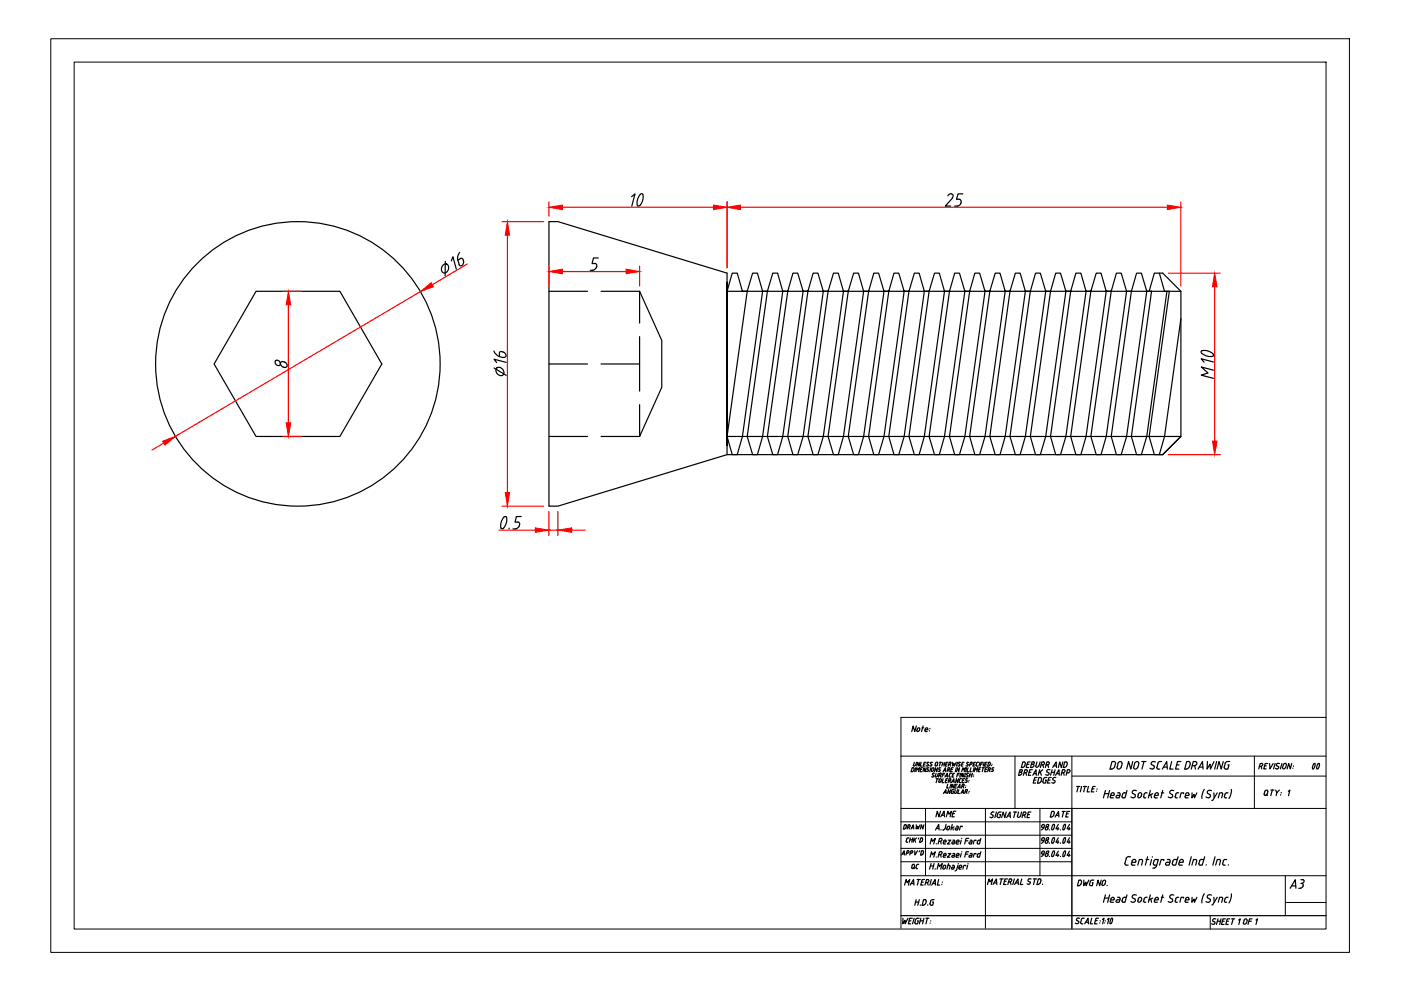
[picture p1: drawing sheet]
<svg xmlns="http://www.w3.org/2000/svg" width="297mm" height="210mm" viewBox="0 0 297 210" stroke-linecap="round" stroke-linejoin="round" font-family="sans-serif">
<!-- layer: 0 -->
<g fill="none" stroke="#000" stroke-width=".25">
<path d="M94.1 56.1a.74 .74 0 0 1 .9 .1 .74 .74 0 0 1 .1 .9 .77 .77 0 0 1-1.1 .8 .77 .77 0 0 1-.3-1.2zM94.4 55.4v3.1M95.7 55.3l.3-.9 .7 2.7M97.5 53.5a1.87 1.87 0 0 0-.5 1.6M97.5 54.8h.4l.3 .3M97.6 54.9l-.5 .3 .3 1.1a.64 .64 0 0 0 .7-.2 .64 .64 0 0 0 .2-.7M98.2 55.2l.1 .3M125.2 57.3h.5M126.1 55.8l.3 .1 .1 .5M126.4 56.7l-.3 .4-.4 .2M126.5 56.4v.3M126.8 54.7h-1l-.3 1.2h.6"/>
<path d="M133.9 41.7l.7-.6-.6 2.6M135.7 41.2l.4-.1 .2 .1M135.7 41.2a2.32 2.32 0 0 0-.5 2.4l.2 .1a2.11 2.11 0 0 0 .9-2.4M154.1 59.8v-1.9l-35.8-10.9h-1.9v60.3h1.9l35.8-10.9M201.7 41.1a.47 .47 0 0 1 .4 .4 .47 .47 0 0 1-.2 .5M201.7 41.1l-.7 .4M201.9 42l-1.5 1.7h1.2M203.7 43.1l-.1 .2a1.1 1.1 0 0 1-1.2 .4M203.8 42.8l-.1 .3M204.1 41.1h-1l-.3 1.1 .8 .1 .2 .5M245.8 57.9h.7l3.9 3.9v30.7h-96.3M54.3 61.8h17.8l8.9 15.4-8.9 15.3h-17.8l-8.9-15.3z"/>
<path d="M58.4 76.4a.62 .62 0 0 1 .9 .3 .62 .62 0 0 1-.2 .8 .72 .72 0 0 1-.7-1.1zM60 76.7h-.3a.64 .64 0 0 0-.2 .6 .64 .64 0 0 0 .5 .5M60 76.7l.5 .2a.53 .53 0 0 1 .4 .6 .53 .53 0 0 1-.6 .4M60 77.9h.3M104.7 74.4a1.87 1.87 0 0 0 1.2 1.2M104.7 78l2.6 1.6M105.3 78a1.04 1.04 0 0 1 1.3 .3 1.04 1.04 0 0 1 .1 1.2 1.04 1.04 0 0 1-1.3-.3 1.04 1.04 0 0 1-.1-1.2zM105.9 75v.6l.8 .2M106.7 74.6l.2 .1a.53 .53 0 0 1 .4 .6 .53 .53 0 0 1-.6 .5M106.7 74.7l-.6-.2-.2 .5M107.3 76.8l-2.6-.6 .6 .7M116.4 61.8h8.2"/>
<path d="M116.4 77.2h8.2M127.4 61.8h8.2M127.4 77.2h8.2M135.6 61.8l4.7 10.4v9.9l-4.7 10.4v-6.7M135.6 61.8v6.7M135.6 71.4v11.5M158.4 61.8l-4.3 30.7M161.7 61.8l-4.3 30.7-1.1 3.9h-1l-1.2-3.9M162.7 61.8l-4.3 30.7 1.2 3.9h1l1.1-3.9 4.3-30.7M167 61.8l-4.3 30.7 1.1 3.9h1.1l1.1-3.9 4.3-30.7M171.3 61.8l-4.3 30.7 1.1 3.9h1l1.2-3.9 4.3-30.7M175.6 61.8l-4.3 30.7 1.1 3.9h1l1.2-3.9 4.2-30.7"/>
<path d="M179.8 61.8l-4.2 30.7 1.1 3.9h1l1.1-3.9 4.3-30.7M184.2 61.8l-4.4 30.7 1.2 3.9h1l1.1-3.9 4.3-30.7M188.4 61.8l-4.2 30.7 1.1 3.9h1l1.1-3.9 4.3-30.7M192.7 61.8l-4.3 30.7 1.1 3.9h1.1l1.1-3.9 4.3-30.7M197 61.8l-4.3 30.7 1.2 3.9h1l1.1-3.9 4.3-30.7M201.3 61.8l-4.3 30.7 1.1 3.9h1.1l1.1-3.9 4.3-30.7M205.6 61.8l-4.3 30.7 1.1 3.9h1l1.2-3.9 4.2-30.7M209.9 61.8l-4.3 30.7 1.1 3.9h1l1.1-3.9 4.3-30.7M214.1 61.8l-4.2 30.7 1.1 3.9h1l1.1-3.9 4.3-30.7M218.5 61.8l-4.4 30.7 1.2 3.9h1l1.1-3.9 4.3-30.7M222.7 61.8l-4.2 30.7 1.1 3.9h1l1.1-3.9 4.3-30.7M227 61.8l-4.3 30.7 1.1 3.9h1l1.2-3.9 4.3-30.7"/>
<path d="M231.3 61.8l-4.3 30.7 1.1 3.9h1.1l1.1-3.9 4.2-30.7M235.6 61.8l-4.3 30.7 1.1 3.9h1l1.1-3.9 4.4-30.7M239.9 61.8l-4.3 30.7 1.1 3.9h1l1.2-3.9 4.2-30.7M243.6 61.8l1.1-3.9h1.1l1.1 3.9h1l-4.3 30.7 1.1 3.9h1.1l1.1-3.9 3.5-24.9M247.4 61.8l-4.3 30.7-1.1 3.9h-1l-1.1-3.9 4.3-30.7h-1.1l-1.1-3.9h-1l-1.1 3.9h-1l-1.2-3.9h-1l-1.1 3.9h-1.1l-1.1-3.9h-1l-1.1 3.9h-1l-1.1-3.9h-1.1l-1.1 3.9h-1l-1.2-3.9h-1l-1.1 3.9h-1l-1.1-3.9h-1l-1.1 3.9h-1.1l-1.1-3.9h-1l-1.2 3.9h-1l-1.1-3.9h-1l-1.1 3.9h-1.1l-1.1-3.9h-1l-1.1 3.9h-1l-1.2-3.9h-1l-1.1 3.9h-1l-1.1-3.9h-1.1l-1.1 3.9h-1l-1.1-3.9h-1l-1.2 3.9h-1l-1.1-3.9h-1.1l-1.1 3.9h-1l-1.1-3.9h-1l-1.1 3.9h-1.1l-1.1-3.9h-1l-1.2 3.9h-1l-1.1-3.9h-1l-1.1 3.9h-1l-1.2-3.9h-1l-1.1 3.9h-1l-1.2-3.9h-1l-1.1 3.9h-1l-1.1-3.9h-1.1l-1.1 3.9h-1l-1.1-3.9h-1l-1.2 3.9h-1l-1.1-3.9h-1l-1.2 3.9h96.3M254.8 74.4l-.1 .2 .1 .3M254.8 74.9a2.32 2.32 0 0 0 2.4 .5l-.1-.4M254.8 74.4a2.6 2.6 0 0 1 2.3 .6M257.3 78.5l-2.6-.7 1.4 1.3-1.4 .4 2.6 .7M257.3 76.8l-2.6-.7 .6 .7M116.4 92.5h8.2M127.4 92.5h8.2"/>
<path d="M154.1 94.5v-34.7v34.7M154.1 96.4h92.4l3.9-3.9-3.9 3.9h-.7M154.1 94.5v1.9M106.8 112l-.5 .1a2.12 2.12 0 0 1 .8-2.6l.2 .1a2.32 2.32 0 0 1-.5 2.4M108 112l-.1 .1M108.8 112.1h.6M109.8 110.7h.2l.2 .5M110.2 111.3l-.4 .6-.5 .2M110.5 109.5h-1l-.3 1.2h.5M194.3 153.9l-.4 1.2-.3-1.2-.3 1.2M194.5 154.6l-.1 .3M194.9 154.8l-.3 .3-.2-.3"/>
<path d="M195 154.6l-.2-.3-.3 .3M195 154.6v.3M195.5 154.3h.3M195.7 153.9l-.3 1.2M196.1 154.9l.1 .2h.4M196.2 154.6l-.1 .3M196.7 154.6l-.2-.3-.4 .3M196.7 154.6v.1h-.6M197 154.9v.1M197.2 154.4v.1M191.7 174.9h.4l.1 .2-.2 .5-.5 .2zM192.4 175.4h.3"/>
<path d="M192.5 177.7h.2M192.6 177.6l-.4 .3-.1 .4v.2l.4 .1M192.7 175.4l.2-.2 .1-.3h-.5l-.2 .9M192.7 175.4l.1 .4M192.9 178.1h.5M193 177.7l-.2 .9M193.1 175.8l.5-.9 .1 .9M193.3 175.5h.4M193.5 177.7l-.2 .9M193.6 162.8l.2 .2M193.6 162.8h-.2l-.2 .8h.2M193.8 163l-.2 .5-.2 .1"/>
<path d="M193.8 177.7l-.2 .9M193.9 161.6l-.2 .6M193.9 178l.2 .6M194.1 162.2l-.3 .2-.2-.2M194.2 162.8l-.3 .8M194.2 163.6l.2-.8 .2 .4 .4-.4-.3 .8M194.3 174.9l-.1 .9 .4-.6v.6l.5-.9M194.3 177.7l-.6 .5M194.3 161.6l-.1 .6M194.8 177.7l-.1 .2M195 161.6l-.2 .8-.2-.8-.2 .8M195.1 163.2h.3"/>
<path d="M195.3 161.6l-.2 .8h.4M195.4 177.6l.2 .3M195.4 177.7h-.2l-.2 .9 .3-.1 .2-.2M195.6 162.8h-.3l-.3 .8h.4M195.6 177.9v.4M195.8 162h.3M195.9 174.9l-.3 .9-.2-.9-.3 .9M196.3 161.6h-.4l-.2 .8h.4M196.4 162.8l-.3 .8-.2-.8-.2 .8M196.6 162l.2 .3h-.4M196.6 163.2l.3 .1M196.8 163.2v.3h-.4"/>
<path d="M197 161.7l-.4-.1v.3M197 162.8h-.4v.3M197.2 178.9l.3-1.1 .2 .6 .6-.6-.3 1.1M197.3 162l.2 .1M197.4 162.8l-.3 .8M197.5 162.1v.3l-.4-.1M197.6 163l-.1 .5 .1 .1 .3-.3M197.7 161.7l-.3-.1-.1 .3M197.8 164.3l.2 .1M197.9 164.4v.3h-.4M198 163l-.2-.2-.3 .2M198 163l-.1 .4"/>
<path d="M198.1 164h-.3l-.1 .3M198.3 162.2v-.4l.4-.2h.1l-.1 .6M198.3 176l.7-1.2 .1 1.2M198.5 164l-.2 .5M198.5 165.1h.4M198.5 175.6h.6M198.5 178.9h.1M198.7 162.2l-.3 .2-.1-.2M198.7 164.5l-.3 .3-.1-.3M198.7 165.1l-.2 .8M198.8 162.8l-.2 .8-.3-.8-.2 .8M198.9 164l-.1 .5"/>
<path d="M199 178.4a.56 .56 0 0 0 .7-.3v-.3h-.5l-.3 1.1M199.1 164.4h.2M199.1 163.2l.2 .2-.4 .1M199.2 161.6h.4M199.2 165.4l-.1 .3M199.4 164.4v.4M199.4 172l-.3 1.2-.4-1.2-.3 1.2M199.4 161.6l-.2 .8M199.4 163.9l.2 .2-.3 .3M199.4 164h-.2l-.2 .8M199.4 173.2l.8-1.2 .1 1.2M199.4 178.4l.1 .5"/>
<path d="M199.5 162.8h-.4v.3M199.5 165.7l-.3 .2-.2-.2M199.5 175.9v.1M199.6 165.3l-.2-.2-.3 .2M199.6 165.4l-.1 .3M199.7 172.8h.5M199.8 162h.5M199.8 164.3h.4M199.9 161.6l-.2 .8M199.9 176h.1M200 163.6l.5-.8v.8M200 165.1l-.3 .8h.4"/>
<path d="M200 178.7l.1 .2h.4M200 168.2l.5-.8 .1 .8M200.1 178.4l-.1 .3M200.1 163.4h.4M200.2 168h.4M200.3 164h-.4l-.2 .8M200.3 164.8l.5-.8 .1 .8M200.3 161.6l-.2 .8M200.5 162h.3M200.5 164.5h.4M200.5 165.5h.3M200.6 178.4l-.2-.3-.4 .3"/>
<path d="M200.6 174.8l-.3 .9-.3 .3M200.6 178.4v.1h-.6M200.6 173.2l.4-1.2 .2 .6 .5-.6-.3 1.2M200.8 175.5l.2-.3 .4 .1-.3 .6h-.3l-.1-.2M200.8 175.5v.2M200.9 163.2h.2M200.9 166.3l-.2 .8h.4M201 161.6h-.4l-.2 .8h.4M201 165.1h-.4l-.2 .8h.3M201.1 178.1h.5l-.8 .8h.6M201.1 165.6h.3M201.1 162.1h.3"/>
<path d="M201.2 163.2l.1 .4M201.2 162.8h-.2l-.2 .8M201.2 162.8l.2 .2-.3 .2M201.3 162l.3-.4h-.3l-.2 .8M201.4 164.2l-.2 .3 .2 .2M201.4 164.8h.1M201.4 165.6l.1 .3M201.4 165.1h-.2l-.2 .8M201.4 162.1l.1 .3M201.4 165.1l.2 .2-.3 .3M201.6 167.4l-.3 .8-.2-.8-.2 .8M201.6 163.9l-.3 .2"/>
<path d="M201.6 164h.2M201.6 166.3l-.2 .8M201.6 163.2h.3M201.7 165.9l.5-.8 .1 .8M201.8 167.6l-.2 .4 .2 .2M201.9 165.7h.4M201.9 174.8l-.3 1.2M201.9 164.3h.3M202 161.6l-.1 .8 .4-.5v.5l.4-.8M202 172.5h.4M202 175.5l.1 .5M202 167.8h.2l-.1 .4h-.3"/>
<path d="M202 178.1l.4 .1v.2M202 167.4h.3M202 167.4l-.3 .2M202.1 162.8h-.4l-.2 .8h.4M202.3 175.3l-.6 .3M202.3 166.3l-.2 .8-.2-.8-.3 .8M202.4 164h-.4l-.2 .8h.4M202.4 178.5l-.5 .1-.1 .1 .2 .2M202.5 178.4l-.2 .5h-.3M202.5 166.6h.3M202.5 167.4l-.1 .6M202.7 172h-.5l-.4 1.2h.5"/>
<path d="M202.7 178.7l.1 .2h.4M202.7 162.8l-.2 .8M202.8 175.2h.4v.2M202.8 168l-.3 .2-.1-.2M202.8 175.6h.3M202.8 178.4l-.1 .3M203 166.3h-.4l-.2 .8h.3M203 164.3h.3M203 167.1l.5-.8 .1 .8M203 161.6l-.2 .8M203 167.4l-.2 .6M203.2 175.4l-.2 .6-.5-.1 .3-.4"/>
<path d="M203.2 166.9h.4M203.3 165.1l-.3 .8-.2-.8-.2 .8M203.3 162l.2 .3h-.4M203.3 167.4l-.3 .8h.4M203.3 165.7l.2 .2M203.3 178.4l-.2-.3-.3 .3M203.3 178.4v.1h-.5M203.4 164h-.4l-.2 .8M203.5 162.8l-.2 .8-.3-.8-.2 .8M203.5 165.3l-.2 .4M203.5 165.9h.2M203.7 161.7l-.4-.1v.3"/>
<path d="M203.7 164l-.2 .8M203.7 165.1l-.3 .2M203.7 168.2l.5-.8 .1 .8M203.7 165.1h.2M203.8 178.1l-.2 .8M203.8 168h.4M203.9 163.6l.2-.8 .2 .4 .4-.4-.3 .8M203.9 162h.3M203.9 166.7h.3M203.9 177.8h.1M204 175.3v-.1h-.4l-.2 .8M204.1 165.5h.2"/>
<path d="M204.2 166.7l.1 .4M204.3 166.3h-.2l-.3 .8M204.3 166.2l.1 .3-.3 .2M204.4 161.6h-.4l-.2 .8h.3M204.4 164l-.2 .8-.2-.8-.3 .8M204.5 165.1h-.4l-.2 .8h.4M204.5 165.8l.3 .1M204.6 167.9h.3M204.7 164l-.2 .8M204.7 167h.1M204.7 178.3h.5M204.7 164.7l.3 .1"/>
<path d="M204.8 166.6v.1M204.8 165.4l.3 .2-.3 .3M204.9 167.9l.1 .3M204.9 162.8l-.2 .8M205 167.4l.1 .2-.3 .2M205 165.1l-.2 .1v.2M205 165.1h.2M205 164.3l.2 .2-.2 .2M205 167.4h-.3l-.2 .8M205 162l.3 .3h-.5M205.2 162.8l-.2 .8h.4M205.4 164h-.4v.3"/>
<path d="M205.4 177.8h-.6l-.3 1.1M205.4 165.8h.1M205.4 168.1h.1M205.4 161.7l-.3-.1-.1 .3M205.5 165.5h.1M205.5 167.8v.1M205.6 164.3h.5M205.6 162.1h.2M205.7 178.1l.4 .1v.2M205.7 164l-.2 .8M205.8 178.5h.3M205.8 162l.3-.4h-.3l-.3 .8"/>
<path d="M205.9 162.8l-.3 .8h.4M206.1 178.4l-.1 .5h-.5l.2-.4M206.2 164l-.3 .8M206.3 164.6v.1M206.4 162h.2M206.4 164.3h.1M206.5 162.8l-.2 .8M206.6 163.6l.2-.8 .1 .4 .4-.4-.2 .8M206.9 161.6h-.4l-.2 .8h.3M206.9 162.2v.1l.4 .1M206.9 178.3v-.2h-.3l-.3 .8M207.1 161.8l-.2 .4"/>
<path d="M207.3 178.4l-.1 .4 .2 .1M207.5 161.6l-.5 .2M207.5 163.2h.3M207.8 161.6l-.3 .8M207.9 178.1l-.5 .1-.1 .2M208 162.8h-.4l-.2 .8h.3M208 177.8l-.3 1.1h-.3M208 162h.3M208.3 162.8h.4M208.4 161.6h-.4l-.2 .8M208.5 162.8l-.2 .8M208.7 161.6l-.2 .8"/>
<path d="M208.8 162h.3M208.9 163.2h.2M209.3 161.6h-.3l-.3 .8h.4M209.4 162.8h-.4l-.2 .8h.3M209.5 163.2h.2M209.7 163.2l.3-.2-.1-.2h-.3l-.2 .8M209.8 163.2l.1 .4M210 161.9l-.1-.2-.3-.1-.2 .8 .4-.1 .2-.4M210.2 162.3h.1M210.3 162v.1M210.4 163.2l.2 .1M210.4 172.1l.3 .1"/>
<path d="M210.5 172.2l-.4 .4 .4 .2M210.5 172.8l.1 .2a.41 .41 0 0 1-.3 .3 .41 .41 0 0 1-.4-.1M210.5 163.2v.3h-.4M210.7 162.8h-.3v.3M211.3 172.2l-.4 1.2M211.4 173l.2 .3M211.6 172.5l-.2 .5M211.9 172.7h.2l-.1 .7h-.4M212.3 172.2a.56 .56 0 0 0-.7 .3M213.3 172.2l-.3 1.2-.3-1.2-.3 1.2M213.4 173.4l.7-1.2 .1 1.2M213.6 173h.6"/>
<path d="M214.9 172.2h.7M215.2 172.2l-.3 1.2M216 172.2l-.3 1 .4 .1 .2-.3M216.1 163.7l.5 .2-.1 .3-.3 .1M216.6 163.2l.2 .2-.4 .3M216.6 163.2h-.3l-.3 1.2h.3M216.6 172.2l-.2 .8M216.8 172.8h.3M217.1 161.5l.2 .1a.78 .78 0 0 1-.5 1.1M217.1 161.5h-.3l-.3 1.2h.3M217.1 163.9h.3M217.2 172.8l.2 .6"/>
<path d="M217.3 172.2l.2 .3-.4 .3M217.3 172.2h-.3l-.3 1.2M217.4 163.8l.3-.1v-.5h-.4l-.3 1.2M217.5 163.9l.1 .5M217.7 162.1h.5M217.9 172.7h.4M218.2 163.7h.4M218.4 161.5h-.5l-.3 1.2h.5M218.6 172.2h-.6l-.3 1.2h.5M218.7 162.1h.3M218.9 163.2h-.6l-.3 1.2h.5M219 164.4l.6-1.2 .1 1.2"/>
<path d="M219.1 161.5l.2 .3-.3 .3 .2 .3-.4 .3M219.1 161.5h-.3l-.3 1.2h.3M219.1 164h.6M219.2 165.4h.4M219.9 161.5l-.3 .9M219.9 164.8h-.5l-.4 1.2h.6M220.2 162.4l-.4 .3-.2-.3M220.4 163.2l-.3 1.2M220.5 161.5l-.2 .9M220.6 163.7l.2 .7M220.7 165.7l-.5 .3M220.7 165.7l.1-.7-.5-.2-.3 1.2h.3"/>
<path d="M220.7 162.2h.3M220.8 175.2l.2 .3M220.8 178l.2 .3M220.9 175.1l.2-.3 .3 .1-.1 .5-.2 .1M220.9 177.9l.2-.3 .3 .1-.1 .6h-.2M220.9 175.1v.1M220.9 177.9v.1M221.1 162.2l.3-.2v-.4l-.5-.1-.3 1.2M221.1 163.2l-.9 .7M221.1 165.7l.2 .3M221.1 162.2l.1 .5M221.3 175.4l-.5 .6"/>
<path d="M221.3 178.3l-.5 .5M221.6 165.4h.2l-.1 .6h-.4M221.6 178.4l.4-.3 .2 .2v.3M221.7 175.6l-.1 .2 .2 .2 .4-.4M221.7 178.4l-.1 .2M221.7 164.2l.3 .2M221.8 162.2a.56 .56 0 0 0 .7-.3l-.1-.3-.4-.1-.4 1.2M222 164.8a.56 .56 0 0 0-.7 .4l-.2 .5M222.2 178.5l-.4 .3-.2-.3M222.2 175.6l-.2-.3-.4 .3M222.2 162.2l.1 .5M222.2 165.4h.4"/>
<path d="M222.4 163.9v.3l-.3 .2M222.5 175.9v.1M222.5 178.7v.1M222.6 163.2h-.1a.39 .39 0 0 0-.6 .3l.4 .4M222.9 164.8h-.5l-.3 1.2h.5M222.9 163.7h.7M223 165.9l.4 .1M223.1 163.2l-.4 1.2M223.2 162.7l.7-1.2 .1 1.2M223.3 172l.2 .2v.2l-.2 .6-.3 .2M223.3 174.8h.2M223.3 177.7h.2"/>
<path d="M223.3 172h-.3l-.3 1.2h.3M223.3 174.9l-.3 .7 .1 .3h.2M223.3 177.7l-.3 .8 .1 .3 .2-.1M223.3 165.4l.4 .2-.3 .4M223.4 162.4h.6M223.5 164.8l-.3 .3 .1 .3M223.6 174.8l-.1 .6-.2 .5M223.6 177.7l-.1 .5-.2 .5M223.6 164.8l.3 .1M223.7 173.2l.7-1.2 .1 1.2M223.7 163.2l-.3 1.2M223.8 164.4l.7-1.2 .1 1.2"/>
<path d="M223.9 172.9h.6M224 164h.6M224.4 174.8l-.5 .9h.6M224.4 177.6l-.5 1h.6M224.4 175.5l-.1 .5M224.4 178.3l-.1 .5M224.8 175.9v.1M224.8 178.7v.1M225.1 163.9h.3M225.2 172h.7M225.4 161.5l-.4 1.2-.3-1.2-.3 1.2M225.4 175.9v-.5l.4-.6a.84 .84 0 0 1-.4 1.1h-.1"/>
<path d="M225.4 178.7v-.5l.4-.6a.84 .84 0 0 1-.4 1.2l-.1-.1M225.4 163.8l.3-.1v-.5h-.4l-.3 1.2M225.5 163.9l.1 .5M225.5 172l-.3 1.2M225.7 162.7l.4-.2a.74 .74 0 0 0 .1-.9l-.5-.1-.3 1.2h.3M226.1 172.6h.4M226.2 163.9h.3M226.5 163.8l.3-.1v-.5h-.5l-.3 1.2M226.8 174.8l-.6 .9h.7M226.8 177.6l-.6 1h.7M226.8 175.5l-.2 .5M226.8 178.3l-.2 .5"/>
<path d="M226.8 172h-.6l-.3 1.2h.6M228.3 166.8h.7M228.6 166.8l-.3 1.1M229.3 166.8l-.3 1.1M229.7 166.8h.7M230.1 166.8l-.3 1.1M230.8 166.8l-.3 1.1h.5M231.5 167.3h.5M232.2 166.8h-.5l-.3 1.1h.5M232.5 167.7v.1M232.6 167.3h.1M234.2 168.3h.8"/>
<path d="M234.4 167.6l-.5 1.6M235.3 167.6l-.5 1.6M235.4 168.9l.2 .3M235.5 168.4a.4 .4 0 0 1 .3-.3 .4 .4 0 0 1 .4 .1v.5h-.7M235.6 168.4l-.2 .5M235.6 169.2h.5M236.5 162l-.2 .6M236.5 162l-.1-.5h-.6l-.5 1.6a.84 .84 0 0 0 1-.6M237 168.1h.3M237 168.6l-.4 .3 .2 .3M237 168.7h.4M237 161.9a.48 .48 0 0 1 .4-.4 .48 .48 0 0 1 .5 .2v.2"/>
<path d="M237 161.9l-.1 .7M237.2 168.1l.3 .3M237.5 168.4l-.2 .8h-.4M237.9 168.8l.2 .4M237.9 161.9l-.2 .7a.48 .48 0 0 1-.4 .4 .48 .48 0 0 1-.5-.2v-.2M238.4 168.1h.4M238.4 168.1l-.3 .1-.2 .7M238.9 167.6l-.4 1.6h-.4M240.2 161.5l-.5 1.6-.4-1.6-.4 1.6M240.2 168.2l.4 .3M240.3 162.6l.1 .2a.47 .47 0 0 0 .5 .3 .47 .47 0 0 0 .3-.5M240.5 167.6l-.4 .2 .1 .4"/>
<path d="M240.5 167.6l.4 .1M240.6 161.9l-.2 .7M240.6 161.9a.48 .48 0 0 1 .3-.4 .48 .48 0 0 1 .5 .2l-.1 .9M240.6 168.5a.48 .48 0 0 1-.2 .7 .48 .48 0 0 1-.6-.2M241.3 168.4a.4 .4 0 0 1 .3-.3 .4 .4 0 0 1 .4 .1v.2M241.4 168.4l-.1 .4M242.1 168.4a.69 .69 0 0 1-.6 .8l-.3-.4M242.1 161.5h.9M242.5 168.8v.3l.4 .1M242.5 161.5l-.4 1.6M243 168.1l-.3 .1-.2 .7M243 168.1h.2"/>
<path d="M243.8 162.9l.5 .1M243.9 167.6l-.4 1.6M244 168.4l.2 .8M244.2 162.1l.5 .3M244.4 168.3l-.8 .4M244.5 161.5l-.4 .2 .1 .4M244.6 161.5l.4 .1M244.6 162.4l.1 .4-.4 .3M244.7 168.9l.1 .2 .6 .1M244.9 168.4l-.2 .5M244.9 168.4a.4 .4 0 0 1 .3-.3 .4 .4 0 0 1 .4 .1l-.1 .5h-.7M245.3 162.7l.1 .3 .5 .1"/>
<path d="M245.5 161.9l-.2 .8M246 161.5l-.5 .4M246 161.5h.3M246.2 168.1h.5M246.4 163.1l1-1.6 .1 1.6M246.5 167.6l-.4 1.6M246.7 162.6h.8M248.4 161.5l-.4 1.6h.7M248.9 167.7a.47 .47 0 0 0-.7-.1 .47 .47 0 0 0-.1 .6l.5 .3a.5 .5 0 0 1-.2 .7 .5 .5 0 0 1-.7-.2M249.1 168.8l.1 .3 .4 .1M249.3 168.4l-.1 .5M249.5 162.2h.5"/>
<path d="M249.7 168.1l-.4 .3M249.7 168.1h.2M250.4 161.5h-.7l-.5 1.6h.8M250.9 168.3l.1-.2h-.6l-.2 1.1M251.3 168.9v.2l.6 .1M251.4 168.4a.4 .4 0 0 1 .2-.3 .4 .4 0 0 1 .5 .1v.2M251.4 168.4l-.1 .5M252.1 168.4v.3h-.8M252.2 162.5l-.4 .5h-.3M252.3 162l-.1-.5h-.6l-.4 1.6h.4M252.4 162l-.2 .6M252.7 168.1v1.1l.5-.8 .1 .8 .5-1.1"/>
<path d="M253.3 162.3l.2 .8M253.4 161.5h.2a.48 .48 0 0 1 .1 .6 .48 .48 0 0 1-.5 .2h-.4M253.5 161.5h-.5l-.4 1.6M254 163.1l.9-1.6 .2 1.6M254.3 162.6h.7M255.3 167.4l-.4 1.1-.1 .8M256 161.5l-.1 1.6 .7-1.1v1.1l.8-1.6M256.4 167.6l-.3 .1-.1 .3 .5 .5M256.4 167.6l.5 .1M256.5 168.5a.48 .48 0 0 1-.1 .7 .48 .48 0 0 1-.7-.2M257.4 168.1v1.1M258 161.5l-.5 1.6"/>
<path d="M258.1 168.1l-1 1.6h-.2M259 168.1h-.4l-.3 1.1M259 168.1l.2 .3M259.2 168.4l-.2 .8M259.3 161.5l-.4 1.6-.4-1.6-.5 1.6M259.6 168.8l.2 .4M259.8 161.9l-.2 .7 .1 .4 .6 .1 .3-.9h-.3M259.9 169.2h.2M260.1 168.1h.3M260.1 168.1l-.3 .1-.2 .7M260.3 161.5l-.6 .4M260.3 161.5h.4"/>
<path d="M261.1 167.4l-.1 .8-.4 1.1M267 162.5h.3M267.4 162.5l.1 .5M267.5 161.8l.2 .4-.4 .3M267.5 161.9h-.3l-.3 1.1M268.1 162.4h.4M268.2 167.9l-.2 .6 .3 .2 .3-.2 .2-.6M268.4 168.4l.3 .3M268.8 167.8l-.2-.3-.4 .3M268.8 161.9h-.6l-.3 1.1h.5M269.2 161.9l.1 1.1 .6-1.1M269.4 167.5h.7"/>
<path d="M269.8 167.5l-.4 1.2M270.4 161.9l-.4 1.1M270.5 167.5l.2 .6 .5-.6M270.7 168.1l-.1 .6M270.7 162.3l.4 .3M271 162.5l.1 .1a.41 .41 0 0 1-.2 .4 .41 .41 0 0 1-.5-.1M271.3 161.9h-.2a.39 .39 0 0 0-.5 .3l.1 .2M271.5 168.5v.1M271.7 168l-.1 .1M271.8 161.9l-.3 1.1M272.1 162.2l-.2 .5 .1 .3h.3l.3-.3M272.7 162.2l-.2-.4-.4 .4"/>
<path d="M272.7 162.2l-.1 .5M273.1 167.8l.4-.3-.3 1.2M273.9 161.9l-.3 1.1-.4-1.1-.3 1.1M274.1 162.9h.1M274.2 162.4v.1M278.6 161.9h.2M278.8 161.9v.6l-.4 .5-.1-.5 .3-.6M279.5 161.9a.65 .65 0 0 1 .3 .6 .65 .65 0 0 1-.5 .5l-.1-.3zM191 194.1h90.1M191.1 181.3l.6-.9 .1 .9M191.3 181.1h.4M191.4 194.7v1.2l.5-.8v.8l.6-1.2"/>
<path d="M191.8 187.7l.3-1.2 .2 .7 .6-.7-.3 1.2M192.2 180.9h.2M192.5 180.4l.2 .2-.3 .3M192.6 180.4h-.3l-.2 .9M192.8 195.2h.3M193 187.7l.7-1.2 .1 1.2M193 180.9h.2M193.2 187.3h.5M193.3 180.4l.2 .2-.3 .3M193.4 183.5l.1-.2h.3v.6M193.4 180.4h-.3l-.2 .9M193.4 183.5l-.1 .6h.3l.2-.2"/>
<path d="M193.4 194.7h-.5l-.3 1.2h.5M193.6 184l.3 .2M193.8 194.7l-.3 1.2M193.9 180.4l.1 .9 .5-.9M193.9 195.6l.3 .3M194.1 191.3h.6M194.2 190.8l-.3 1.1M194.3 183.5l-.1 .4 .2 .2M194.4 184.2h.1M194.5 186.5h.6M194.5 195.2h.2l-.2 .7h-.3M194.6 183.3l-.3 .2"/>
<path d="M194.6 183.3h.2M194.8 186.5l-.3 1.2M194.9 194.7l-.7 .1-.2 .8M194.9 190.8l-.3 1.1M195 180.4l-.1 .2M195.1 195.2h.7M195.1 191.9h.1M195.3 194.7l-.4 1.2M195.4 187h.4M195.6 180.4l.2 .3M195.6 180.4h-.2l-.2 .9 .3-.1 .2-.2M195.8 180.7l-.1 .3"/>
<path d="M195.9 194.7l-.3 1.2M196 186.5h-.5l-.3 1.2h.5M196.1 190.7l.3 .4M196.1 190.8h-.3l-.3 1.1h.3M196.2 191.5l-.4 .4M196.3 187.2h.3M196.3 194.7h.6M196.4 191.1l-.1 .5M196.6 194.7l-.3 1.2M196.7 187.2l.1 .5M196.7 191.9h.1M196.7 186.5l.2 .3-.4 .3"/>
<path d="M196.7 186.5h-.3l-.3 1.2M197.2 191.6l.2 .3M197.2 181.7l.3-1.1 .2 .6 .6-.6-.3 1.1M197.2 195.7h.1M197.3 183.6h.6M197.3 191.1l-.1 .5M197.3 195.2v.1M197.4 183.1l-.3 1.2M197.5 186.5l-.3 1.2M197.5 187.7l.8-1.2v1.2M197.7 191.3h.2l-.1 .6h-.4M197.8 187.3h.5"/>
<path d="M198 190.8h-.5l-.2 .3M198 183.1l-.2 1.2M198.3 184.2v.1M198.5 181.7h.1M198.7 184.3l.3-1.2 .2 .6 .6-.6-.4 1.2M199 186.5l-.3 1.2h.5M199 181.2h.4M199.4 181.2l.1 .5M199.5 180.6l.2 .3-.4 .3M199.5 180.6h-.3l-.3 1.1M199.7 187.5h.1M199.8 187v.1"/>
<path d="M200 183.7l.2-.2h.2v.5M200 183.7l-.1 .3M200 181.2l.2-.2 .4 .1v.3h-.6M200.1 181.2l-.1 .5h.5M200.4 184l-.3 .3-.2-.3M201 183.5h.4l-.1 .8M201.1 181h.5l-.8 .7h.6M201.1 183.1l-.3 1.2M201.9 183.5h.3M202 183.8l-.3 .2 .2 .3M202 183.9h.3M202 181h.4v.2"/>
<path d="M202.1 181.3l-.3 .2 .2 .3M202.1 181.4h.3M202.2 183.5l.1 .2M202.4 183.7l-.2 .6h-.3M202.5 181.2l-.2 .5h-.3M202.7 181.5l.1 .3 .4-.1M202.8 181.2l.2-.2 .3 .1v.3h-.5M202.8 184.4l-.3 .3M202.8 181.2l-.1 .4M203.1 183.5l-.3 .9M203.2 183.1v.1M203.3 184l.1 .3"/>
<path d="M203.3 183.7l.2-.2 .4 .1v.3h-.6M203.4 183.7l-.1 .4M203.4 184.3h.4M203.8 181l-.2 .7M203.9 180.6h.1M204.7 181.1h.5M204.7 183.6l.1-.1h-.4l-.3 .8M205.2 183.5l-.3 .8M205.2 183.1v.1M205.4 180.6h-.6l-.3 1.1M205.7 181h.4l-.1 .7h-.5l.2-.4M205.8 181.4h.3"/>
<path d="M206.9 181.1v-.1h-.3l-.3 .7M208 180.6l-.3 1.1h-.5a.61 .61 0 0 1 .4-.8l.3 .1M209.4 187.5l.3-1.1 .2 .6 .6-.6-.3 1.1M210.5 187.5l.8-1.1v1.1M210.7 187.2h.6M212 186.4h.7M212.4 186.4l-.3 1.1M213 186.9h.3M213.6 186.4h-.5l-.3 1.1h.5M214.2 187l.1 .5M214.3 186.4l.2 .1-.1 .3-.6 .2M214.3 186.4h-.3l-.3 1.1"/>
<path d="M215.1 186.4l-.4 1.1M215.1 187.5l.7-1.1 .1 1.1M215.3 187.2h.6M216.6 186.4l-.3 1.1h.5M217.7 187.4l.4 .1M218.1 186.9l.3 .1M218.3 186.3l-.3 .2v.3M218.3 186.3l.3 .1M218.4 187v.3l-.3 .2M219.1 186.4h.7M219.4 186.4l-.3 1.1M220.4 186.3l.3 .2v.2l-.2 .6-.4 .2"/>
<path d="M220.4 186.4h-.3l-.2 1.1h.2M220.8 180.8l.2 .3M220.9 180.7v.1M221 187.5h.1M221.1 181.1h.2M221.3 181.1l-.5 .5M221.4 180.7l-.2-.3-.3 .3M221.4 180.7l-.1 .4M221.6 181.2l.4-.3 .2 .2v.3M221.7 181.2l-.1 .2M222.2 181.3l-.4 .3-.2-.3M222.5 181.6h.1"/>
<path d="M223.3 180.5h.2M223.3 180.5l-.3 .8 .1 .3h.2M223.6 180.5l-.1 .5-.2 .6M224.4 180.5l-.5 .9h.6M224.4 181.1l-.1 .5M224.8 181.6h.1M225.6 180.5h.3M225.7 180.5l-.3 .5v.6M225.9 180.5l-.1 .8-.3 .3h-.2M226.8 180.5l-.6 .9h.7M226.8 181.1l-.2 .5M228 195.7l.4 .1"/>
<path d="M228.6 194.7h.3M228.6 194.7l-.4 .3 .5 .4M228.7 195.3v.3l-.3 .2M229.1 195.5l.1 .3 .4 .1M229.3 187l-.1-.3-.5-.1-.3 1.2a.57 .57 0 0 0 .8-.4M229.3 195l-.2 .6M229.3 187l-.1 .5M229.6 194.7l-.3 .2M229.7 194.7h.2M229.8 186.6v1.2l.4-.8 .1 .8 .6-1.2M230 195.9l.7-1.2 .1 1.2M230.2 195.5h.5"/>
<path d="M231 187.4l.2 .3M231.5 194.7l-.3 1.2h.5M231.6 187.2h.1l-.1 .6h-.4M231.9 186.6l-.7 .2-.2 .7M232.3 195.2h.3M232.9 194.7h-.5l-.4 1.2h.6M233.2 195.7h-.1M233.3 195.2v.1M233.5 186.6l-.4 1.2-.3-1.2-.3 1.2M233.7 194.9l.4-.2-.3 1.2M234.2 195.7h.1M234.2 190.4h.8"/>
<path d="M234.2 187.4l-.4 .3-.2-.3M234.3 195.2v.1M234.4 189.7l-.5 1.6M234.4 186.9l-.1-.2h-.3l-.3 .8M234.4 186.9l-.1 .6M234.8 187.7l-.1 .1M234.8 194.9l.3-.2-.3 1.2M235.3 189.7l-.5 1.6M235.4 191l.2 .3M235.5 190.6a.4 .4 0 0 1 .3-.3 .4 .4 0 0 1 .4 .1v.4h-.7M235.6 190.6l-.2 .5M235.6 194.7h.1a.65 .65 0 0 1 .2 .6 .65 .65 0 0 1-.5 .6v-.6l.2-.6"/>
<path d="M235.6 191.3h.5M237 190.2l.4 .1 .1 .3M237 190.8l-.4 .2 .2 .3M237 190.8h.4M237.5 190.6l-.2 .7h-.4M237.9 191l.2 .3M238 190.6l-.1 .4M238.5 183l.1 .4h.6M238.8 182.1l-.3 .9M238.8 190.2l-.6 .1-.2 .3M238.9 189.7l-.4 1.6h-.4M239.3 181.7h.4"/>
<path d="M239.3 181.6l-.5 .5M240 182.6a.44 .44 0 0 1 .3-.4 .44 .44 0 0 1 .5 .2v.2M240 182.6l-.1 .5 .1 .3h.6M240.2 190.4l.4 .2M240.5 189.7l-.4 .3 .1 .4M240.5 189.7l.4 .1M240.6 190.6a.49 .49 0 0 1-.2 .7 .49 .49 0 0 1-.6-.2M240.8 182.6v.2h-.8M242 190.6v-.2a.38 .38 0 0 0-.4-.1 .38 .38 0 0 0-.3 .3v.4M242.1 190.6a.61 .61 0 0 1-.8 .6l-.1-.3M242.2 182.6l-.1-.3-.5-.1-.4 1.2M242.2 182.6l-.2 .8"/>
<path d="M242.5 191v.3h.4M242.6 190.6l-.1 .4M243 182.2h.6M243 190.2l-.4 .4M243 190.2h.2M243.3 181.7l-.5 1.7M243.9 189.7l-.4 1.6M244 190.6l.2 .7M244.2 182.2l-.3 1.2M244.3 181.7h.1M244.4 184.1h.3M244.4 190.4l-.8 .4"/>
<path d="M244.7 182.6l-.2 .6 .3 .2h.5M244.8 190.8h.7a.33 .33 0 0 0 0-.4 .33 .33 0 0 0-.4-.1l-.4 .9 .7 .1M245.1 182.2l-.4 .4M245.1 182.2h.5l-.4 1.5-.5 .3M246.2 190.2h.5M246.5 189.7l-.4 1.6M246.7 182.5l.1-.3h-.6l-.4 1.2M247.5 182.2h.3M247.8 182.2l.3 .4M248 182.8h-.5l-.3 .2-.1 .3 .2 .1M248.1 182.6l-.2 .8h-.5M248.9 189.8a.47 .47 0 0 0-.7-.1 .47 .47 0 0 0-.1 .7l.5 .2a.51 .51 0 0 1-.2 .7 .51 .51 0 0 1-.7-.2"/>
<path d="M249.1 191l.1 .3h.4M249.3 190.6l-.1 .4M249.6 182.2l-.7 .1-.2 .3M249.7 190.2l-.4 .4M249.7 190.2h.2M249.8 181.7l-.5 1.7h-.5l-.2-.2 .1-.6M249.9 183.1l.2 .3M250 182.8h.8a.4 .4 0 0 0 0-.5 .4 .4 0 0 0-.6 .1l-.2 .7M250.2 183.4h.5M250.9 190.4l.1-.2h-.6l-.2 1.1M251.4 190.6a.4 .4 0 0 1 .2-.3 .4 .4 0 0 1 .5 .1v.2M251.4 190.6l-.1 .7h.6"/>
<path d="M252.1 190.6v.2h-.8M252.6 181.7l-.5 1.7M252.7 190.2v1.1l.5-.7 .1 .7 .5-1.1M253.7 182.6l-.1-.3-.6-.1-.3 1.2M253.7 182.6l-.2 .8M254.2 183.1l.3 .3M254.4 182.6l-.2 .5M254.8 182.2l-.5 .4M254.8 182.2h.4M255.3 189.5l-.4 1.2-.1 .7M255.4 181.7l-.5 1.7h-.5M255.7 183.3v.1"/>
<path d="M256.4 189.7l-.3 .1-.1 .3 .5 .5M256.4 189.7l.5 .1M256.5 190.6a.49 .49 0 0 1-.1 .7 .49 .49 0 0 1-.7-.2M256.9 195.8l.3 .2M257.4 190.2v1.1M257.6 181.7l-.5 1.7M257.8 194.8h-.2a.39 .39 0 0 0-.5 .4l.5 .4-.3 .4M258.1 190.2l-1 1.7h-.2M258.1 195.3h.7M258.2 194.8l-.3 1.2M258.8 182.6l-.1-.3-.6-.1-.4 1.2M258.8 182.6l-.3 .8"/>
<path d="M258.9 194.8l-.3 1.2M259.1 195.3h.5M259.2 190.6l-.1-.3-.5-.1-.3 1.1M259.2 190.6l-.2 .7M259.4 182.6l-.2 .6 .6 .2M259.6 191l.2 .3M259.7 190.6l-.1 .4M259.8 182.2l-.4 .4M259.8 194.8h-.5l-.3 1.2h.5M259.8 182.2h.3M259.9 191.3h.2M260.1 195.3h.3"/>
<path d="M260.1 190.2h.3M260.1 190.2l-.4 .4M260.4 183.3v.1M260.7 194.8h-.5l-.3 1.2h.5M261.1 189.5l-.1 .8-.4 1.2M261.1 194.8h.7M261.5 194.8l-.4 1.2M262.6 195.1l.3-.3-.2 1.2M263.8 195.2l-.2 .6 .3 .2 .3-.2 .2-.6M264.4 195.1l-.2-.3-.4 .3M264.8 195.3h.5M265.4 194.8h-.5l-.3 1.2"/>
<path d="M266.3 195.1l.3-.3-.3 1.2M273.5 188.3l1.1-1.8 .2 1.8M273.9 187.8h.8M275.4 188.3h.4M275.8 187.3h.2M275.8 186.5h.4M276.2 186.5h.2a.44 .44 0 0 1 0 .5 .44 .44 0 0 1-.4 .3l.3 .2v.2M276.3 187.7l-.2 .4-.4 .2"/>
<circle cx="63.2" cy="77.2" r="30.2"/>
<circle cx="222.1" cy="175" r=".28"/>
<circle cx="222.1" cy="177.8" r=".28"/>
<circle cx="222.1" cy="180.7" r=".28"/>
</g>
<g fill="none" stroke="#000" stroke-width=".21">
<path d="M10.8 8.2h275.3v193.7h-275.3zM15.7 13.2h265.4v183.8h-265.4zM281.1 152.1h-90.1v44.7M191 171.4h90.1M191 160.3h90.1M191 179.9h36.3M191 177.1h36.3M191 174.2h36.3M196.2 171.4v14.3M208.9 171.4v25.4M215.2 160.3v11.1M220.5 171.4v14.3"/>
<path d="M227.3 160.3v36.7M227.3 164.5h53.8M266 160.3v11.1M191 182.7h36.3M191 185.7h90.1M256.6 194.1v2.9M272.5 185.7v8.4M272.5 191.3h8.6"/>
</g>
<g fill="none" stroke="#f00" stroke-width=".25">
<path d="M99.1 56l-7.4 4.4M106.4 47h8.8M107.6 49.9v54.5M116.4 42.8v3M116.4 56.4v4.2M119.3 43.9h32M119.3 57.6h13.4M135.6 56.4v4.2M154.1 42.8v14M157 43.9h90.5M247.7 57.9h11M250.4 42.8v17.8"/>
<path d="M60 61.8h3.9M61.1 64.6v25.1M89.2 61.8l-52 30.7M257.5 60.8v32.7M34.7 93.9l-2.5 1.5M60 92.5h3.9M247.7 96.4h11M105.8 112.4h7.7M106.4 107.3h8.8M116.4 108.5v5M116.4 112.4h1.9M118.3 108.5v5"/>
<path d="M121.2 112.4h2.9"/>
</g>
<g fill="#f00" stroke="#f00" stroke-width=".21">
<path d="M107.1 104.4h.9l-.4 2.9z"/>
<path d="M107.6 47l.4 2.9h-.9z"/>
<path d="M61.1 61.8l.6 2.8h-1z"/>
<path d="M60.7 89.7h1l-.6 2.8z"/>
<path d="M151.3 43.5l2.8 .4-2.8 .6z"/>
<path d="M116.4 43.9l2.9-.4v1z"/>
<path d="M118.3 112.4l2.9-.5v1z"/>
<path d="M113.5 111.9l2.9 .5-2.9 .5z"/>
<path d="M257.5 57.9l.5 2.9h-.9z"/>
<path d="M257.1 93.5h.9l-.5 2.9z"/>
<path d="M247.5 43.5l2.9 .4-2.9 .6z"/>
<path d="M154.1 43.9l2.9-.4v1z"/>
<path d="M132.7 57.1l2.9 .5-2.9 .4z"/>
<path d="M116.4 57.6l2.9-.5v.9z"/>
<path d="M34.5 93.6l2.7-1.1-2.2 1.9z"/>
<path d="M89.2 61.8l2.2-1.9 .5 .9z"/>
</g>
</svg>
